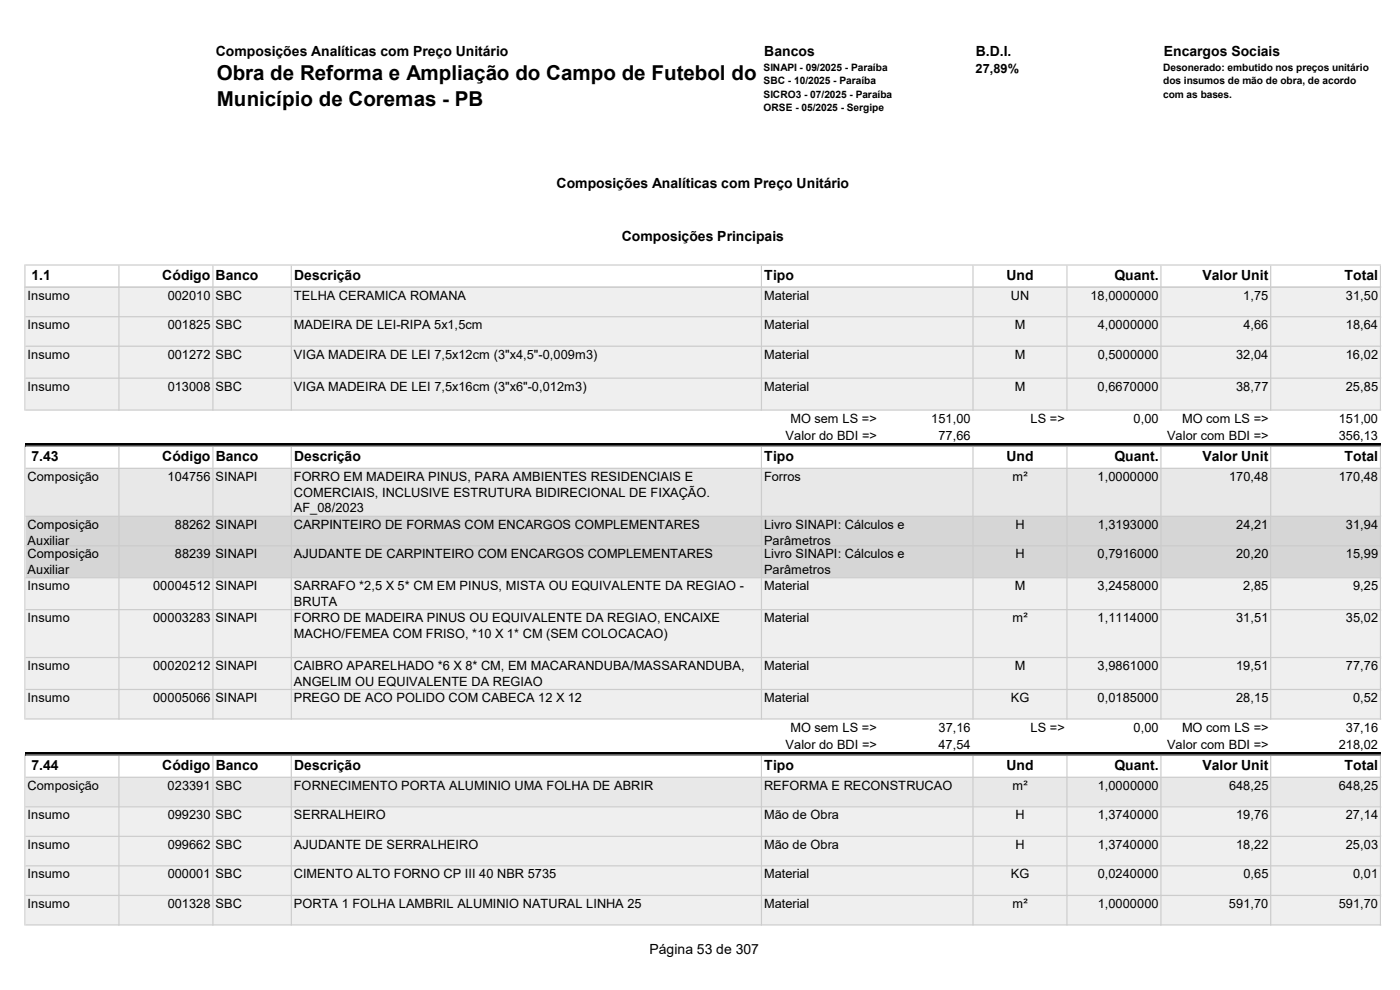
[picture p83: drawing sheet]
<svg xmlns="http://www.w3.org/2000/svg" width="297mm" height="210mm" viewBox="0 0 297 210" stroke-linecap="round" stroke-linejoin="round" font-family="sans-serif">
<defs><g id="words">
<g font-size="4.4">
<text x="46" y="17">Obra de Reforma e Ampliação do Campo de Futebol do</text>
<text x="46" y="22.4">Município de Coremas - PB</text>
</g>
<g font-size="3">
<text x="45.8" y="11.9">Composições Analíticas com Preço Unitário</text>
<text x="162.1" y="11.9">Bancos</text>
<text x="207" y="11.9">B.D.I.</text>
<text x="246.9" y="11.9">Encargos Sociais</text>
<text x="118.1" y="39.8">Composições Analíticas com Preço Unitário</text>
<text x="131.9" y="51.1">Composições Principais</text>
<text x="6.7" y="59.3">1.1</text>
<text x="34.4" y="59.3">Código Banco</text>
<text x="62.4" y="59.3">Descrição</text>
<text x="162.1" y="59.3">Tipo</text>
<text x="213.5" y="59.3">Und</text>
<text x="236.4" y="59.3">Quant.</text>
<text x="255.1" y="59.3">Valor Unit</text>
<text x="285.2" y="59.3">Total</text>
<text x="6.7" y="97.7">7.43</text>
<text x="34.4" y="97.7">Código Banco</text>
<text x="62.4" y="97.7">Descrição</text>
<text x="162.1" y="97.7">Tipo</text>
<text x="213.5" y="97.7">Und</text>
<text x="236.4" y="97.7">Quant.</text>
<text x="255.1" y="97.7">Valor Unit</text>
<text x="285.2" y="97.7">Total</text>
<text x="6.7" y="163.3">7.44</text>
<text x="34.4" y="163.3">Código Banco</text>
<text x="62.4" y="163.3">Descrição</text>
<text x="162.1" y="163.3">Tipo</text>
<text x="213.5" y="163.3">Und</text>
<text x="236.4" y="163.3">Quant.</text>
<text x="255.1" y="163.3">Valor Unit</text>
<text x="285.2" y="163.3">Total</text>
<text x="137.8" y="202.3">Página 53 de 307</text>
</g>
<g font-size="2.7">
<text x="207" y="15.5">27,89%</text>
<text x="5.8" y="63.6">Insumo</text>
<text x="35.6" y="63.6">002010 SBC</text>
<text x="62.3" y="63.6">TELHA CERAMICA ROMANA</text>
<text x="162.1" y="63.6">Material</text>
<text x="214.4" y="63.6">UN</text>
<text x="231.4" y="63.6">18,0000000</text>
<text x="263.8" y="63.6">1,75</text>
<text x="285.5" y="63.6">31,50</text>
<text x="5.8" y="69.8">Insumo</text>
<text x="35.6" y="69.8">001825 SBC</text>
<text x="62.3" y="69.8">MADEIRA DE LEI-RIPA 5x1,5cm</text>
<text x="162.1" y="69.8">Material</text>
<text x="215.3" y="69.8">M</text>
<text x="232.9" y="69.8">4,0000000</text>
<text x="263.8" y="69.8">4,66</text>
<text x="285.5" y="69.8">18,64</text>
<text x="5.8" y="76.1">Insumo</text>
<text x="35.6" y="76.1">001272 SBC</text>
<text x="62.3" y="76.1">VIGA MADEIRA DE LEI 7,5x12cm (3&quot;x4,5&quot;-0,009m3)</text>
<text x="162.1" y="76.1">Material</text>
<text x="215.3" y="76.1">M</text>
<text x="232.9" y="76.1">0,5000000</text>
<text x="262.3" y="76.1">32,04</text>
<text x="285.5" y="76.1">16,02</text>
<text x="5.8" y="82.9">Insumo</text>
<text x="35.6" y="82.9">013008 SBC</text>
<text x="62.3" y="82.9">VIGA MADEIRA DE LEI 7,5x16cm (3&quot;x6&quot;-0,012m3)</text>
<text x="162.1" y="82.9">Material</text>
<text x="215.3" y="82.9">M</text>
<text x="232.9" y="82.9">0,6670000</text>
<text x="262.2" y="82.9">38,77</text>
<text x="285.5" y="82.9">25,85</text>
<text x="167.7" y="89.7">MO sem LS =&gt;</text>
<text x="197.6" y="89.7">151,00</text>
<text x="218.6" y="89.7">LS =&gt;</text>
<text x="240.5" y="89.7">0,00</text>
<text x="250.8" y="89.7">MO com LS =&gt;</text>
<text x="284" y="89.7">151,00</text>
<text x="166.7" y="93.4">Valor do BDI =&gt;</text>
<text x="199.1" y="93.4">77,66</text>
<text x="247.6" y="93.4">Valor com BDI =&gt;</text>
<text x="284" y="93.4">356,13</text>
<text x="5.8" y="102">Composição</text>
<text x="35.6" y="102">104756 SINAPI</text>
<text x="62.4" y="105.4">COMERCIAIS, INCLUSIVE ESTRUTURA BIDIRECIONAL DE FIXAÇÃO.</text>
<text x="62.4" y="102">FORRO EM MADEIRA PINUS, PARA AMBIENTES RESIDENCIAIS E</text>
<text x="162.1" y="102">Forros</text>
<text x="214.8" y="102">m²</text>
<text x="232.9" y="102">1,0000000</text>
<text x="260.7" y="102">170,48</text>
<text x="284" y="102">170,48</text>
<text x="5.8" y="112.2">Composição</text>
<text x="37.1" y="112.2">88262 SINAPI</text>
<text x="62.4" y="112.2">CARPINTEIRO DE FORMAS COM ENCARGOS COMPLEMENTARES</text>
<text x="62.4" y="108.7">AF_08/2023</text>
<text x="162.1" y="112.2">Livro SINAPI: Cálculos e</text>
<text x="215.4" y="112.2">H</text>
<text x="232.9" y="112.2">1,3193000</text>
<text x="262.2" y="112.2">24,21</text>
<text x="285.5" y="112.2">31,94</text>
<text x="5.8" y="115.5">Auxiliar</text>
<text x="5.8" y="118.4">Composição</text>
<text x="37.1" y="118.4">88239 SINAPI</text>
<text x="62.4" y="118.4">AJUDANTE DE CARPINTEIRO COM ENCARGOS COMPLEMENTARES</text>
<text x="162.1" y="115.5">Parâmetros</text>
<text x="162.1" y="118.4">Livro SINAPI: Cálculos e</text>
<text x="215.4" y="118.4">H</text>
<text x="232.9" y="118.4">0,7916000</text>
<text x="262.3" y="118.4">20,20</text>
<text x="285.5" y="118.4">15,99</text>
<text x="5.8" y="121.8">Auxiliar</text>
<text x="5.8" y="125.2">Insumo</text>
<text x="32.5" y="125.2">00004512 SINAPI</text>
<text x="62.4" y="125.2">SARRAFO *2,5 X 5* CM EM PINUS, MISTA OU EQUIVALENTE DA REGIAO -</text>
<text x="162.1" y="121.8">Parâmetros</text>
<text x="162.1" y="125.2">Material</text>
<text x="215.3" y="125.2">M</text>
<text x="232.9" y="125.2">3,2458000</text>
<text x="263.8" y="125.2">2,85</text>
<text x="287.1" y="125.2">9,25</text>
<text x="5.8" y="132">Insumo</text>
<text x="32.5" y="132">00003283 SINAPI</text>
<text x="62.4" y="132">FORRO DE MADEIRA PINUS OU EQUIVALENTE DA REGIAO, ENCAIXE</text>
<text x="62.4" y="128.6">BRUTA</text>
<text x="162.1" y="132">Material</text>
<text x="214.8" y="132">m²</text>
<text x="232.9" y="132">1,1114000</text>
<text x="262.3" y="132">31,51</text>
<text x="285.5" y="132">35,02</text>
<text x="62.4" y="135.3">MACHO/FEMEA COM FRISO, *10 X 1* CM (SEM COLOCACAO)</text>
<text x="5.8" y="142.2">Insumo</text>
<text x="32.5" y="142.2">00020212 SINAPI</text>
<text x="62.4" y="142.2">CAIBRO APARELHADO *6 X 8* CM, EM MACARANDUBA/MASSARANDUBA,</text>
<text x="162.1" y="142.2">Material</text>
<text x="215.3" y="142.2">M</text>
<text x="232.9" y="142.2">3,9861000</text>
<text x="262.2" y="142.2">19,51</text>
<text x="285.5" y="142.2">77,76</text>
<text x="5.8" y="148.9">Insumo</text>
<text x="32.5" y="148.9">00005066 SINAPI</text>
<text x="62.4" y="148.9">PREGO DE ACO POLIDO COM CABECA 12 X 12</text>
<text x="62.4" y="145.5">ANGELIM OU EQUIVALENTE DA REGIAO</text>
<text x="162.1" y="148.9">Material</text>
<text x="214.5" y="148.9">KG</text>
<text x="232.9" y="148.9">0,0185000</text>
<text x="262.2" y="148.9">28,15</text>
<text x="287.1" y="148.9">0,52</text>
<text x="167.7" y="155.2">MO sem LS =&gt;</text>
<text x="199.1" y="155.2">37,16</text>
<text x="218.7" y="155.2">LS =&gt;</text>
<text x="240.5" y="155.2">0,00</text>
<text x="250.8" y="155.2">MO com LS =&gt;</text>
<text x="285.5" y="155.2">37,16</text>
<text x="166.7" y="158.9">Valor do BDI =&gt;</text>
<text x="199.1" y="158.9">47,54</text>
<text x="247.6" y="158.9">Valor com BDI =&gt;</text>
<text x="284" y="158.9">218,02</text>
<text x="5.8" y="167.6">Composição</text>
<text x="35.6" y="167.6">023391 SBC</text>
<text x="62.4" y="167.6">FORNECIMENTO PORTA ALUMINIO UMA FOLHA DE ABRIR</text>
<text x="162.1" y="167.6">REFORMA E RECONSTRUCAO</text>
<text x="214.8" y="167.6">m²</text>
<text x="232.9" y="167.6">1,0000000</text>
<text x="260.7" y="167.6">648,25</text>
<text x="284" y="167.6">648,25</text>
<text x="5.8" y="173.8">Insumo</text>
<text x="35.6" y="173.8">099230 SBC</text>
<text x="62.3" y="173.8">SERRALHEIRO</text>
<text x="162.1" y="173.8">Mão de Obra</text>
<text x="215.4" y="173.8">H</text>
<text x="232.9" y="173.8">1,3740000</text>
<text x="262.2" y="173.8">19,76</text>
<text x="285.5" y="173.8">27,14</text>
<text x="5.8" y="180.1">Insumo</text>
<text x="35.6" y="180.1">099662 SBC</text>
<text x="62.3" y="180.1">AJUDANTE DE SERRALHEIRO</text>
<text x="162.1" y="180.1">Mão de Obra</text>
<text x="215.4" y="180.1">H</text>
<text x="232.9" y="180.1">1,3740000</text>
<text x="262.2" y="180.1">18,22</text>
<text x="285.5" y="180.1">25,03</text>
<text x="5.8" y="186.4">Insumo</text>
<text x="35.6" y="186.4">000001 SBC</text>
<text x="62.3" y="186.4">CIMENTO ALTO FORNO CP III 40 NBR 5735</text>
<text x="162.1" y="186.4">Material</text>
<text x="214.5" y="186.4">KG</text>
<text x="232.9" y="186.4">0,0240000</text>
<text x="263.8" y="186.4">0,65</text>
<text x="287.1" y="186.4">0,01</text>
<text x="5.8" y="192.6">Insumo</text>
<text x="35.6" y="192.6">001328 SBC</text>
<text x="62.3" y="192.6">PORTA 1 FOLHA LAMBRIL ALUMINIO NATURAL LINHA 25</text>
<text x="162.1" y="192.6">Material</text>
<text x="214.8" y="192.6">m²</text>
<text x="232.9" y="192.6">1,0000000</text>
<text x="260.7" y="192.6">591,70</text>
<text x="284" y="192.6">591,70</text>
</g>
<g font-size="2.2">
<text x="162" y="15">SINAPI - 09/2025 - Paraíba</text>
<text x="162" y="17.9">SBC - 10/2025 - Paraíba</text>
<text x="246.8" y="15">Desonerado: embutido nos preços unitário</text>
<text x="246.8" y="17.9">dos insumos de mão de obra, de acordo</text>
<text x="162" y="20.7">SICRO3 - 07/2025 - Paraíba</text>
<text x="162" y="23.6">ORSE - 05/2025 - Sergipe</text>
<text x="246.8" y="20.7">com as bases.</text>
</g>
</g></defs>
<g fill="#ccc">
<path d="M5.2 56.1h.2v4.9h-.2zM25.1 56.3h.3v4.7h-.3zM45 56.3h.3v4.7h-.3zM61.7 56.3h.2v4.7h-.2zM161.4 56.3h.3v4.7h-.3zM206.3 56.3h.2v4.7h-.2zM226.2 56.3h.3v4.7h-.3zM246.2 56.3h.2v4.7h-.2zM269.5 56.3h.2v4.7h-.2zM292.7 56.3h.3v4.7h-.3z" fill-rule="evenodd"/>
<path d="M5.4 56.1h287.6v.2h-287.6zM5.4 60.8h287.6v.2h-287.6z" fill-rule="evenodd"/>
</g>
<path d="M5.5 61.1h287.4v25.9h-287.4z" fill="#efefef"/>
<path d="M5.5 87h287.4v7.5h-287.4z" fill="#fff"/>
<path d="M5.5 94.6h287.4" fill="none" stroke="#dff0d8" stroke-width=".25"/>
<path d="M5.5 94.7h287.4v4.7h-287.4z" fill="#fff"/>
<path d="M5.5 99.4h287.4v10.2h-287.4z" fill="#dff0d8"/>
<path d="M5.5 109.5h287.4v13.1h-287.4z" fill="#d6d6d6"/>
<path d="M5.5 122.6h287.4v30h-287.4z" fill="#efefef"/>
<path d="M5.5 152.5h287.4v7.5h-287.4z" fill="#fff"/>
<path d="M5.5 160.1h287.4" fill="none" stroke="#dff0d8" stroke-width=".25"/>
<path d="M5.5 160.2h287.4v4.7h-287.4z" fill="#fff"/>
<path d="M5.5 164.9h287.4v6.3h-287.4z" fill="#dff0d8"/>
<path d="M5.5 171.2h287.4v25.1h-287.4z" fill="#efefef"/>
<g fill="#ccc">
<path d="M5.2 60.8h.2v26.3h-.2zM25.1 61h.3v26.1h-.3zM45 61h.3v26.1h-.3zM61.7 61h.2v26.1h-.2zM161.4 61h.3v26.1h-.3zM206.3 61h.2v26.1h-.2zM226.2 61h.3v26.1h-.3zM246.2 61h.2v26.1h-.2zM269.5 61h.2v26.1h-.2zM292.7 61h.3v26.1h-.3zM5.2 94.5h.2v58.2h-.2zM25.1 94.8h.3v57.9h-.3zM45 94.8h.3v57.9h-.3zM61.7 94.8h.2v57.9h-.2zM161.4 94.8h.3v57.9h-.3zM206.3 94.8h.2v57.9h-.2zM226.2 94.8h.3v57.9h-.3zM246.2 94.8h.2v57.9h-.2zM269.5 94.8h.2v57.9h-.2zM292.7 94.8h.3v57.9h-.3zM5.2 160.1h.2v36.2h-.2zM25.1 160.3h.3v36h-.3zM45 160.3h.3v36h-.3zM61.7 160.3h.2v36h-.2zM161.4 160.3h.3v36h-.3zM206.3 160.3h.2v36h-.2zM226.2 160.3h.3v36h-.3zM246.2 160.3h.2v36h-.2zM269.5 160.3h.2v36h-.2zM292.7 160.3h.3v36h-.3z" fill-rule="evenodd"/>
<path d="M5.4 60.8h287.6v.2h-287.6zM5.4 67.1h287.6v.2h-287.6zM5.4 73.3h287.6v.3h-287.6zM5.4 80.1h287.6v.2h-287.6zM5.4 86.9h287.6v.2h-287.6z" fill-rule="evenodd"/>
</g>
<path d="M5.3 94.1h287.6v.7h-287.6z" fill="#000"/>
<path d="M5.4 94.5h287.6v.3h-287.6zM5.4 99.2h287.6v.3h-287.6zM5.4 109.4h287.6v.2h-287.6zM5.4 115.7h287.6v.2h-287.6zM5.4 122.4h287.6v.3h-287.6zM5.4 129.2h287.6v.3h-287.6zM5.4 139.4h287.6v.2h-287.6zM5.4 146.1h287.6v.3h-287.6zM5.4 152.4h287.6v.3h-287.6z" fill-rule="evenodd" fill="#ccc"/>
<path d="M5.3 159.6h287.6v.8h-287.6z" fill="#000"/>
<path d="M5.4 160.1h287.6v.2h-287.6zM5.4 164.8h287.6v.2h-287.6zM5.4 171h287.6v.3h-287.6zM5.4 177.3h287.6v.2h-287.6zM5.4 183.6h287.6v.2h-287.6zM5.4 189.8h287.6v.3h-287.6zM5.4 196.1h287.6v.2h-287.6z" fill-rule="evenodd" fill="#ccc"/>
<use href="#words"/>
</svg>
